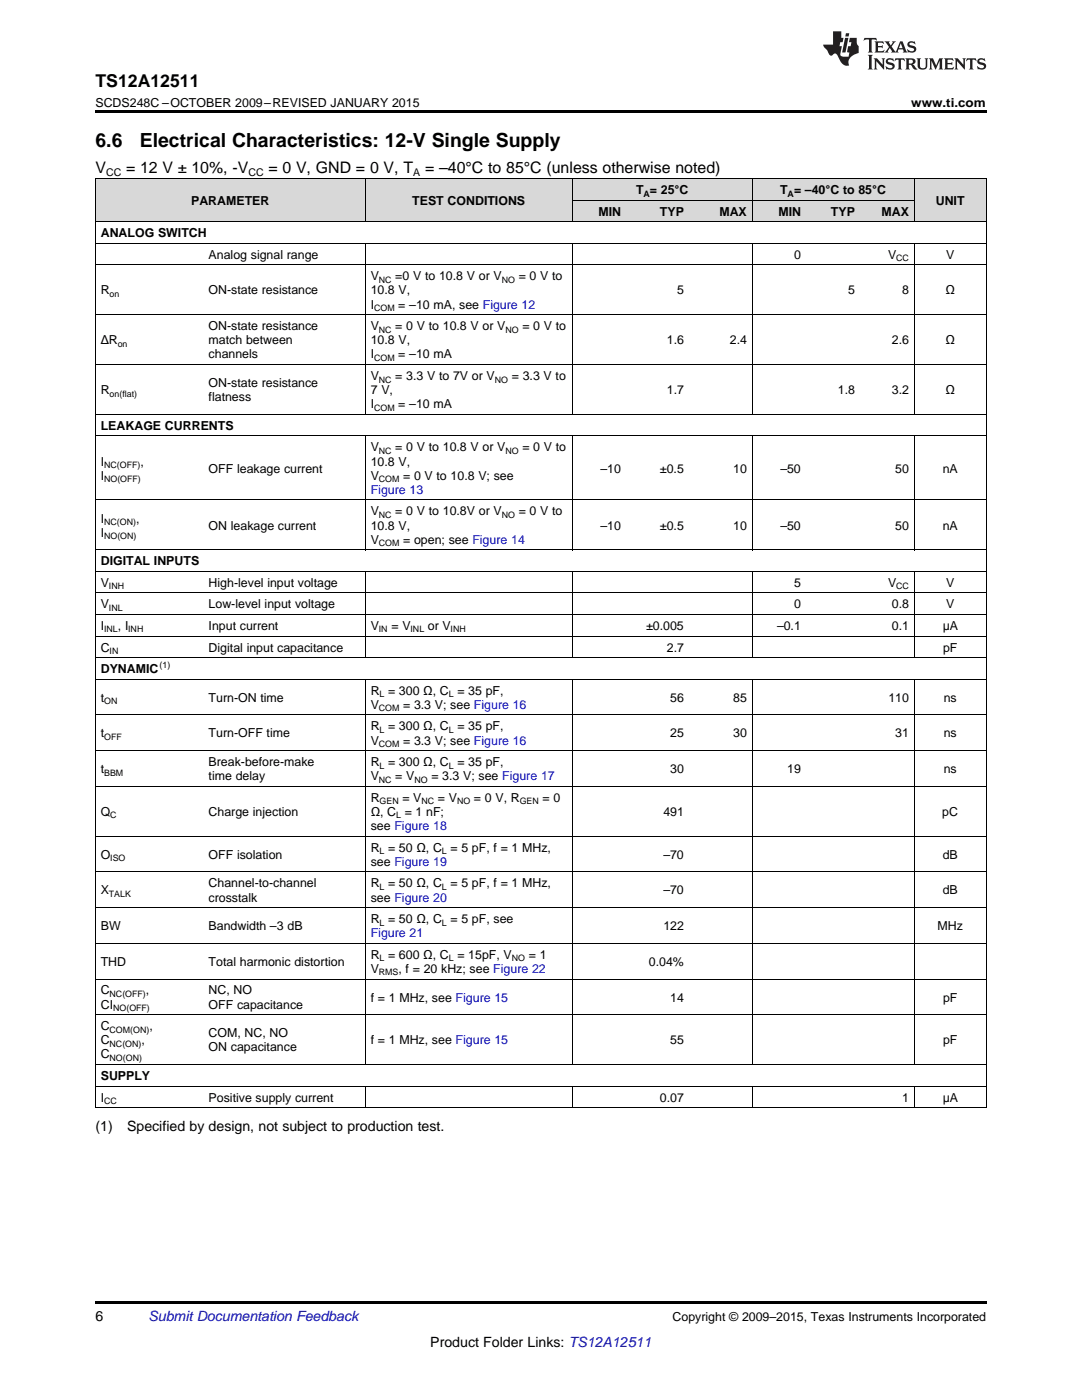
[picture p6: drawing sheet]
<svg xmlns="http://www.w3.org/2000/svg" width="216mm" height="279mm" viewBox="0 0 216 279" stroke-linecap="round" stroke-linejoin="round" font-family="sans-serif">
<defs><g id="words">
<g font-size="3.9">
<text x="19" y="29.3">6.6</text>
<text x="27.9" y="29.3">Electrical Characteristics: 12-V Single Supply</text>
</g>
<text font-size="3.5" x="19" y="17.3">TS12A12511</text>
<g font-size="3.2">
<text x="19" y="34.4">V</text>
<text x="25.2" y="34.4">= 12 V ± 10%, -V</text>
<text x="53.6" y="34.4">= 0 V, GND = 0 V, T</text>
<text x="84.8" y="34.4">= –40°C to 85°C (unless otherwise noted)</text>
</g>
<g font-size="2.8">
<text x="19" y="225.7">(1)</text>
<text x="25.4" y="225.7">Specified by design, not subject to production test.</text>
<text x="19" y="263.6">6</text>
<text x="85.9" y="268.9">Product Folder Links: TS12A12511</text>
</g>
<text font-size="2.8" fill="#0000c8" x="29.6" y="263.6">Submit Documentation Feedback</text>
<g font-size="2.5">
<text x="19" y="21.4">SCDS248C –OCTOBER 2009–REVISED JANUARY 2015</text>
<text x="181.8" y="21.4">www.ti.com</text>
<text x="38.1" y="40.9">PARAMETER</text>
<text x="82.3" y="40.9">TEST CONDITIONS</text>
<text x="126.9" y="38.7">T = 25°C</text>
<text x="155.7" y="38.7">T = –40°C to 85°C</text>
<text x="186.7" y="40.9">UNIT</text>
<text x="20.1" y="47.3">ANALOG SWITCH</text>
<text x="119.4" y="43">MIN</text>
<text x="131.7" y="43">TYP</text>
<text x="143.5" y="43">MAX</text>
<text x="155.3" y="43">MIN</text>
<text x="165.8" y="43">TYP</text>
<text x="175.9" y="43">MAX</text>
<text x="41.6" y="51.6">Analog signal range</text>
<text x="158.5" y="51.6">0</text>
<text x="177.2" y="51.6">V</text>
<text x="188.8" y="51.6">V</text>
<text x="20.1" y="58.8">R</text>
<text x="41.6" y="58.8">ON-state resistance</text>
<text x="74" y="56">V</text>
<text x="74" y="58.8">10.8 V,</text>
<text x="78.9" y="56">=0 V to 10.8 V or V</text>
<text x="103.5" y="56">= 0 V to</text>
<text x="135.1" y="58.8">5</text>
<text x="169.2" y="58.8">5</text>
<text x="180" y="58.8">8</text>
<text x="188.7" y="58.8">Ω</text>
<text x="41.6" y="65.9">ON-state resistance</text>
<text x="74" y="61.6">I</text>
<text x="74" y="65.9">V</text>
<text x="78.9" y="65.9">= 0 V to 10.8 V or V</text>
<text x="79.5" y="61.6">= –10 mA, see Figure 12</text>
<text x="104.2" y="65.9">= 0 V to</text>
<text x="20.1" y="68.7">ΔR</text>
<text x="41.6" y="68.7">match between</text>
<text x="41.6" y="71.5">channels</text>
<text x="74" y="68.7">10.8 V,</text>
<text x="74" y="71.5">I</text>
<text x="79.5" y="71.5">= –10 mA</text>
<text x="133.1" y="68.7">1.6</text>
<text x="145.6" y="68.7">2.4</text>
<text x="178" y="68.7">2.6</text>
<text x="188.7" y="68.7">Ω</text>
<text x="41.6" y="77.3">ON-state resistance</text>
<text x="74" y="75.8">V</text>
<text x="78.9" y="75.8">= 3.3 V to 7V or V</text>
<text x="102.1" y="75.8">= 3.3 V to</text>
<text x="20.1" y="78.7">R</text>
<text x="41.6" y="80.1">flatness</text>
<text x="74" y="78.7">7 V,</text>
<text x="74" y="81.5">I</text>
<text x="79.5" y="81.5">= –10 mA</text>
<text x="133.1" y="78.7">1.7</text>
<text x="167.2" y="78.7">1.8</text>
<text x="178" y="78.7">3.2</text>
<text x="188.7" y="78.7">Ω</text>
<text x="20.1" y="85.8">LEAKAGE CURRENTS</text>
<text x="20.1" y="92.9">I</text>
<text x="20.1" y="95.7">I</text>
<text x="28" y="92.9">,</text>
<text x="41.6" y="94.3">OFF leakage current</text>
<text x="74" y="90.1">V</text>
<text x="74" y="92.9">10.8 V,</text>
<text x="74" y="95.7">V</text>
<text x="78.9" y="90.1">= 0 V to 10.8 V or V</text>
<text x="80.4" y="95.7">= 0 V to 10.8 V; see</text>
<text x="104.2" y="90.1">= 0 V to</text>
<text x="119.8" y="94.3">–10</text>
<text x="131.7" y="94.3">±0.5</text>
<text x="146.3" y="94.3">10</text>
<text x="155.7" y="94.3">–50</text>
<text x="178.6" y="94.3">50</text>
<text x="188.1" y="94.3">nA</text>
<text x="20.1" y="104.3">I</text>
<text x="20.1" y="107.1">I</text>
<text x="27.1" y="104.3">,</text>
<text x="41.6" y="105.7">ON leakage current</text>
<text x="74" y="102.9">V</text>
<text x="74" y="105.7">10.8 V,</text>
<text x="78.9" y="102.9">= 0 V to 10.8V or V</text>
<text x="103.5" y="102.9">= 0 V to</text>
<text x="119.8" y="105.7">–10</text>
<text x="131.7" y="105.7">±0.5</text>
<text x="146.3" y="105.7">10</text>
<text x="155.7" y="105.7">–50</text>
<text x="178.6" y="105.7">50</text>
<text x="188.1" y="105.7">nA</text>
<text x="20.1" y="112.8">DIGITAL INPUTS</text>
<text x="74" y="108.5">V</text>
<text x="80.4" y="108.5">= open; see Figure 14</text>
<text x="20.1" y="117.1">V</text>
<text x="41.6" y="117.1">High-level input voltage</text>
<text x="158.5" y="117.1">5</text>
<text x="177.2" y="117.1">V</text>
<text x="188.8" y="117.1">V</text>
<text x="20.1" y="121.4">V</text>
<text x="20.1" y="125.7">I</text>
<text x="23.5" y="125.7">, I</text>
<text x="41.6" y="121.4">Low-level input voltage</text>
<text x="41.6" y="125.7">Input current</text>
<text x="74" y="125.7">V</text>
<text x="78.1" y="125.7">= V</text>
<text x="85.4" y="125.7">or V</text>
<text x="128.9" y="125.7">±0.005</text>
<text x="155" y="125.7">–0.1</text>
<text x="158.5" y="121.4">0</text>
<text x="178" y="121.4">0.8</text>
<text x="178" y="125.7">0.1</text>
<text x="188.1" y="125.7">μA</text>
<text x="188.8" y="121.4">V</text>
<text x="20.1" y="130">C</text>
<text x="41.6" y="130">Digital input capacitance</text>
<text x="133.1" y="130">2.7</text>
<text x="188.2" y="130">pF</text>
<text x="20.1" y="134.3">DYNAMIC</text>
<text x="20.1" y="140.1">t</text>
<text x="41.6" y="140.1">Turn-ON time</text>
<text x="74" y="138.6">R = 300 Ω, C = 35 pF,</text>
<text x="74" y="141.5">V</text>
<text x="80.4" y="141.5">= 3.3 V; see Figure 16</text>
<text x="133.7" y="140.1">56</text>
<text x="146.3" y="140.1">85</text>
<text x="177.3" y="140.1">110</text>
<text x="188.3" y="140.1">ns</text>
<text x="20.1" y="147.2">t</text>
<text x="41.6" y="147.2">Turn-OFF time</text>
<text x="74" y="145.8">R = 300 Ω, C = 35 pF,</text>
<text x="74" y="148.6">V</text>
<text x="80.4" y="148.6">= 3.3 V; see Figure 16</text>
<text x="133.7" y="147.2">25</text>
<text x="146.3" y="147.2">30</text>
<text x="178.6" y="147.2">31</text>
<text x="188.3" y="147.2">ns</text>
<text x="20.1" y="154.3">t</text>
<text x="41.6" y="152.9">Break-before-make</text>
<text x="41.6" y="155.7">time delay</text>
<text x="74" y="152.9">R = 300 Ω, C = 35 pF,</text>
<text x="74" y="155.7">V</text>
<text x="78.9" y="155.7">= V</text>
<text x="86.1" y="155.7">= 3.3 V; see Figure 17</text>
<text x="133.7" y="154.3">30</text>
<text x="157.1" y="154.3">19</text>
<text x="188.3" y="154.3">ns</text>
<text x="74" y="160">R</text>
<text x="80.3" y="160">= V</text>
<text x="87.4" y="160">= V</text>
<text x="94.6" y="160">= 0 V, R</text>
<text x="108.3" y="160">= 0</text>
<text x="20.1" y="162.8">Q</text>
<text x="41.6" y="162.8">Charge injection</text>
<text x="74" y="162.8">Ω, C = 1 nF;</text>
<text x="74" y="165.7">see Figure 18</text>
<text x="132.4" y="162.8">491</text>
<text x="188" y="162.8">pC</text>
<text x="20.1" y="171.4">O</text>
<text x="41.6" y="171.4">OFF isolation</text>
<text x="74" y="170">R = 50 Ω, C = 5 pF, f = 1 MHz,</text>
<text x="74" y="172.8">see Figure 19</text>
<text x="132.4" y="171.4">–70</text>
<text x="188.1" y="171.4">dB</text>
<text x="20.1" y="178.5">X</text>
<text x="41.6" y="177.1">Channel-to-channel</text>
<text x="41.6" y="179.9">crosstalk</text>
<text x="74" y="177.1">R = 50 Ω, C = 5 pF, f = 1 MHz,</text>
<text x="74" y="179.9">see Figure 20</text>
<text x="132.4" y="178.5">–70</text>
<text x="188.1" y="178.5">dB</text>
<text x="20.1" y="185.6">BW</text>
<text x="41.6" y="185.6">Bandwidth –3 dB</text>
<text x="74" y="184.2">R = 50 Ω, C = 5 pF, see</text>
<text x="132.4" y="185.6">122</text>
<text x="187.1" y="185.6">MHz</text>
<text x="74" y="191.3">R = 600 Ω, C = 15pF, V</text>
<text x="105.5" y="191.3">= 1</text>
<text x="20.1" y="192.8">THD</text>
<text x="41.6" y="192.8">Total harmonic distortion</text>
<text x="74" y="194.2">V</text>
<text x="79.5" y="194.2">, f = 20 kHz; see Figure 22</text>
<text x="129.5" y="192.8">0.04%</text>
<text x="20.1" y="198.5">C</text>
<text x="20.1" y="201.3">CI</text>
<text x="29.1" y="198.5">,</text>
<text x="41.6" y="198.5">NC, NO</text>
<text x="41.6" y="201.3">OFF capacitance</text>
<text x="74" y="199.9">f = 1 MHz, see Figure 15</text>
<text x="133.7" y="199.9">14</text>
<text x="188.2" y="199.9">pF</text>
<text x="20.1" y="205.6">C</text>
<text x="20.1" y="208.4">C</text>
<text x="28.2" y="208.4">,</text>
<text x="29.8" y="205.6">,</text>
<text x="41.6" y="207">COM, NC, NO</text>
<text x="41.6" y="209.8">ON capacitance</text>
<text x="74" y="208.4">f = 1 MHz, see Figure 15</text>
<text x="133.7" y="208.4">55</text>
<text x="188.2" y="208.4">pF</text>
<text x="20.1" y="211.2">C</text>
<text x="20.1" y="215.5">SUPPLY</text>
<text x="20.1" y="219.9">I</text>
<text x="41.6" y="219.9">Positive supply current</text>
<text x="131.7" y="219.9">0.07</text>
<text x="180" y="219.9">1</text>
<text x="188.1" y="219.9">μA</text>
<text x="134.2" y="263.6">Copyright © 2009–2015, Texas Instruments Incorporated</text>
</g>
<g font-size="2.5" fill="#00f">
<text x="74" y="98.6">Figure 13</text>
<text x="74" y="187">Figure 21</text>
</g>
<g font-size="2.1">
<text x="21.2" y="35.1">CC</text>
<text x="49.6" y="35.1">CC</text>
<text x="82.4" y="35.1">A</text>
</g>
<g font-size="1.8">
<text x="128.4" y="39.2">A</text>
<text x="157.2" y="39.2">A</text>
<text x="178.8" y="52.1">CC</text>
<text x="21.9" y="59.3">on</text>
<text x="75.6" y="56.4">NC</text>
<text x="100.1" y="56.4">NO</text>
<text x="74.6" y="62.1">COM</text>
<text x="23.5" y="69.2">on</text>
<text x="75.6" y="66.4">NC</text>
<text x="100.9" y="66.4">NO</text>
<text x="74.6" y="72">COM</text>
<text x="75.6" y="76.3">NC</text>
<text x="98.7" y="76.3">NO</text>
<text x="21.9" y="79.2">on(flat)</text>
<text x="74.6" y="82">COM</text>
<text x="20.8" y="93.4">NC(OFF)</text>
<text x="75.6" y="90.6">NC</text>
<text x="100.9" y="90.6">NO</text>
<text x="20.8" y="96.2">NO(OFF)</text>
<text x="75.6" y="96.2">COM</text>
<text x="20.8" y="104.8">NC(ON)</text>
<text x="20.8" y="107.6">NO(ON)</text>
<text x="75.6" y="103.4">NC</text>
<text x="100.1" y="103.4">NO</text>
<text x="75.6" y="109">COM</text>
<text x="21.7" y="117.6">INH</text>
<text x="178.8" y="117.6">CC</text>
<text x="21.7" y="121.9">INL</text>
<text x="20.8" y="126.2">INL</text>
<text x="21.9" y="130.5">IN</text>
<text x="25.6" y="126.2">INH</text>
<text x="75.6" y="126.2">IN</text>
<text x="81.9" y="126.2">INL</text>
<text x="89.9" y="126.2">INH</text>
<text x="31.8" y="133.3">(1)</text>
<text x="20.8" y="140.5">ON</text>
<text x="75.6" y="142">COM</text>
<text x="75.7" y="139.1">L</text>
<text x="89.6" y="139.1">L</text>
<text x="20.8" y="147.7">OFF</text>
<text x="75.6" y="149.1">COM</text>
<text x="75.7" y="146.3">L</text>
<text x="89.6" y="146.3">L</text>
<text x="20.8" y="154.8">BBM</text>
<text x="75.7" y="153.4">L</text>
<text x="89.6" y="153.4">L</text>
<text x="75.6" y="156.2">NC</text>
<text x="75.7" y="160.5">GEN</text>
<text x="82.7" y="156.2">NO</text>
<text x="84.1" y="160.5">NC</text>
<text x="91.2" y="160.5">NO</text>
<text x="103.7" y="160.5">GEN</text>
<text x="22" y="163.3">C</text>
<text x="79.1" y="163.3">L</text>
<text x="22" y="171.9">ISO</text>
<text x="75.7" y="170.5">L</text>
<text x="88.2" y="170.5">L</text>
<text x="21.7" y="179">TALK</text>
<text x="75.7" y="177.6">L</text>
<text x="88.2" y="177.6">L</text>
<text x="75.7" y="184.7">L</text>
<text x="88.2" y="184.7">L</text>
<text x="75.7" y="191.8">L</text>
<text x="89.6" y="191.8">L</text>
<text x="102.1" y="191.8">NO</text>
<text x="75.6" y="194.7">RMS</text>
<text x="21.9" y="199">NC(OFF)</text>
<text x="22.6" y="201.8">NO(OFF)</text>
<text x="21.9" y="206.1">COM(ON)</text>
<text x="21.9" y="208.9">NC(ON)</text>
<text x="21.9" y="211.7">NO(ON)</text>
<text x="20.8" y="220.3">CC</text>
</g>
</g></defs>
<g fill="#d8d8d8">
<path d="M19 35.7h21.6v8.6h-21.6z"/>
<path d="M40.6 35.7h32.3v8.6h-32.3z"/>
<path d="M72.9 35.7h41.3v8.6h-41.3z"/>
<path d="M114.2 40h10.8v4.3h-10.8z"/>
<path d="M125 40h12.5v4.3h-12.5z"/>
<path d="M137.5 40h12.6v4.3h-12.6z"/>
<path d="M150.1 40h10.8v4.3h-10.8z"/>
<path d="M160.9 40h10.8v4.3h-10.8z"/>
<path d="M171.7 40h10.8v4.3h-10.8z"/>
<path d="M182.5 35.7h14.3v8.6h-14.3z"/>
<path d="M114.2 35.7h10.8v4.3h-10.8z"/>
<path d="M125 35.7h12.5v4.3h-12.5z"/>
<path d="M137.5 35.7h12.6v4.3h-12.6z"/>
<path d="M150.1 35.7h10.8v4.3h-10.8z"/>
<path d="M160.9 35.7h10.8v4.3h-10.8z"/>
<path d="M171.7 35.7h10.8v4.3h-10.8z"/>
</g>
<path d="M19 22h177.8v.5h-177.8zM19 221.1h.2zM124.9 221.1h.1zM137.4 221.1h.1zM150 221.1h.1zM160.8 221.1h.1zM171.6 221.1h.1zM182.4 221.1h.1zM196.7 221.1h.1zM19 259.7h177.8v.5h-177.8z" fill="#000"/>
<g fill="none" stroke="#000" stroke-width=".2">
<path d="M19 35.6h177.8M19.1 35.7v185.4M72.9 35.7v8.6M114.2 35.7v8.6M114.2 40h68.3M150.1 35.7v8.6M182.4 35.7v8.6M196.8 35.7v185.4M19 52.9h177.8M19 48.6h177.8M19 44.3h177.8M72.9 48.6v34.2"/>
<path d="M114.2 48.6v34.2M150.1 48.6v34.2M182.4 48.6v34.2M19 72.8h177.8M19 62.8h177.8M19 99.8h177.8M19 87h177.8M19 82.7h177.8M72.9 87v22.8M114.2 87v22.8M150.1 87v22.8M182.4 87v22.8"/>
<path d="M19 118.3h177.8M19 114h177.8M19 109.7h177.8M72.9 114.1v17.2M114.2 114.1v17.2M150.1 114.1v17.2M182.4 114.1v17.2M19 135.6h177.8M19 131.3h177.8M19 126.9h177.8M19 122.6h177.8M72.9 135.6v76.9"/>
<path d="M114.2 135.6v76.9M150.1 135.6v76.9M182.4 135.6v76.9M19 156.9h177.8M19 149.8h177.8M19 142.7h177.8M19 174h177.8M19 166.9h177.8M19 195.4h177.8M19 188.3h177.8M19 181.1h177.8M19 216.8h177.8"/>
<path d="M19 212.5h177.8M19 202.5h177.8M72.9 216.8v4.3M114.2 216.8v4.3M150.1 216.8v4.3M182.4 216.8v4.3M19 221.1h177.8"/>
</g>
<g fill="#231f20">
<path d="M172.5 7.6l-.1 .5 .4-.2h.6v.1v2.1l-.2 .4h.9l-.2-.4v-2.1l.1-.1h.5l.5 .2-.2-.5zM174.5 8.3l.2 .3v1.5l-.2 .4h1.8l.2-.6a1.04 1.04 0 0 1-1.3 .2v-.7h.6l.3 .2v-.6l-.3 .2h-.6v-.6l.8-.1 .4 .3-.2-.5zM176.5 8.3l.9 1.1-.9 1.1h.8l-.2-.2 .4-.7 .5 .7-.2 .2h1.5l-.2-.2 .2-.4h.9l.1 .4-.2 .2h1l-.3-.3-.7-1.9h-.5l-.9 2-.8-1 .9-1h-.8l.1 .3-.4 .5-.3-.6 .1-.2zM179.7 8.6l.4 1h-.7zM181.3 8.4a.63 .63 0 0 0-.2 .7 .63 .63 0 0 0 .6 .4l.6 .2 .1 .2a.75 .75 0 0 1-.7 .4 .75 .75 0 0 1-.6-.5l.1 .7 .1-.1a1.11 1.11 0 0 0 1.5-.6 1.13 1.13 0 0 0-1.2-.8l-.1-.4a1.04 1.04 0 0 1 1.2 .2l-.2-.5-.2 .1-.4-.2zM173.2 10.9l.2 .4v2.2l-.2 .4h1l-.3-.4v-2.2l.3-.4zM174.3 11.6l.3 .4v1.5l-.3 .4h.8l-.2-.4v-1.3l1.5 1.7v-1.9l.2-.4h-.7l.2 .4v.9l-1.1-1.3zM177 11.8a.62 .62 0 0 0-.2 .7 .62 .62 0 0 0 .6 .4l.6 .1 .1 .3a.76 .76 0 0 1-.7 .3 .76 .76 0 0 1-.7-.4l.2 .7 .1-.1a1.11 1.11 0 0 0 1.5-.6 1.13 1.13 0 0 0-1.2-.8l-.1-.4a1.04 1.04 0 0 1 1.2 .2l-.2-.6-.2 .1-.5-.1zM178.7 11.6l-.2 .6a.61 .61 0 0 1 .8-.3v1.6l-.2 .4h.9l-.2-.4v-1.6a.63 .63 0 0 1 .7 .3l-.1-.6zM180.6 11.6l.3 .4v1.5l-.3 .4h1l-.2-.2-.1-.8 .6 .2a.76 .76 0 0 0 1.2 .7l-1-1a.58 .58 0 0 0 .6-.5 .58 .58 0 0 0-.5-.6zM181.4 11.9h.1a.45 .45 0 0 1 .5 .1 .45 .45 0 0 1 .1 .5l-.8 .2zM182.9 11.6l.2 .2a2.17 2.17 0 0 0 .3 1.9 .99 .99 0 0 0 1.6-.6v-1.1l.2-.4h-.7l.2 .2a1.92 1.92 0 0 1-.2 1.8 .6 .6 0 0 1-.9-.5v-1.1l.2-.4zM185.4 11.6l.2 .4v1.5l-.2 .4h.7l-.2-.4v-1.4l.8 1.8 .8-1.8v1.4l-.2 .4h.9l-.2-.4v-1.5l.2-.4h-.8l-.6 1.5-.6-1.5zM188.4 11.6l.2 .4v1.5l-.2 .4h1.8l.1-.6a1.04 1.04 0 0 1-1.2 .1v-.6h.5l.4 .2v-.6l-.4 .2h-.5v-.7h.8l.3 .3-.1-.6zM190.5 11.6l.2 .4v1.5l-.2 .4h.7l-.2-.4v-1.3l1.5 1.7v-1.9l.2-.4h-.7l.2 .4v.9l-1.1-1.3zM192.9 11.6l-.1 .6a.61 .61 0 0 1 .7-.3l.1 1.6-.3 .4h1l-.3-.4 .1-1.6a.63 .63 0 0 1 .7 .3l-.1-.6zM195.2 11.8a.62 .62 0 0 0-.2 .7 .62 .62 0 0 0 .6 .4l.6 .1 .1 .3a.76 .76 0 0 1-.7 .3 .76 .76 0 0 1-.6-.4l.1 .7 .1-.1a1.11 1.11 0 0 0 1.6-.6 1.13 1.13 0 0 0-1.3-.8l-.1-.4a1.04 1.04 0 0 1 1.2 .2l-.1-.6-.2 .1-.5-.1z"/>
<path d="M166.2 6.3v2.6h-1.9v.4l.8 .9a.91 .91 0 0 0 1 .8 .56 .56 0 0 1 .5-.3 .56 .56 0 0 1 .5 .3l.4 .8a1.53 1.53 0 0 0 1.9 1.2 1.54 1.54 0 0 1 1-2.1l.9-.3v-1.4a1.52 1.52 0 0 1-.4-1.6h-1.3l-.2 .8h.5l-.2 .8h-.5l-.1 1v.2l.4 .1-.2 .8a1.93 1.93 0 0 1-1.6-.3l.3-1.8h-.5l.2-.8h.4l.2-.8h-.4v-1.3zM168.6 7.6l-.6 2.9h.7l.6-2.9zM168.8 6.6l-.1 .7h.6l.2-.7z"/>
</g>
<use href="#words"/>
</svg>
